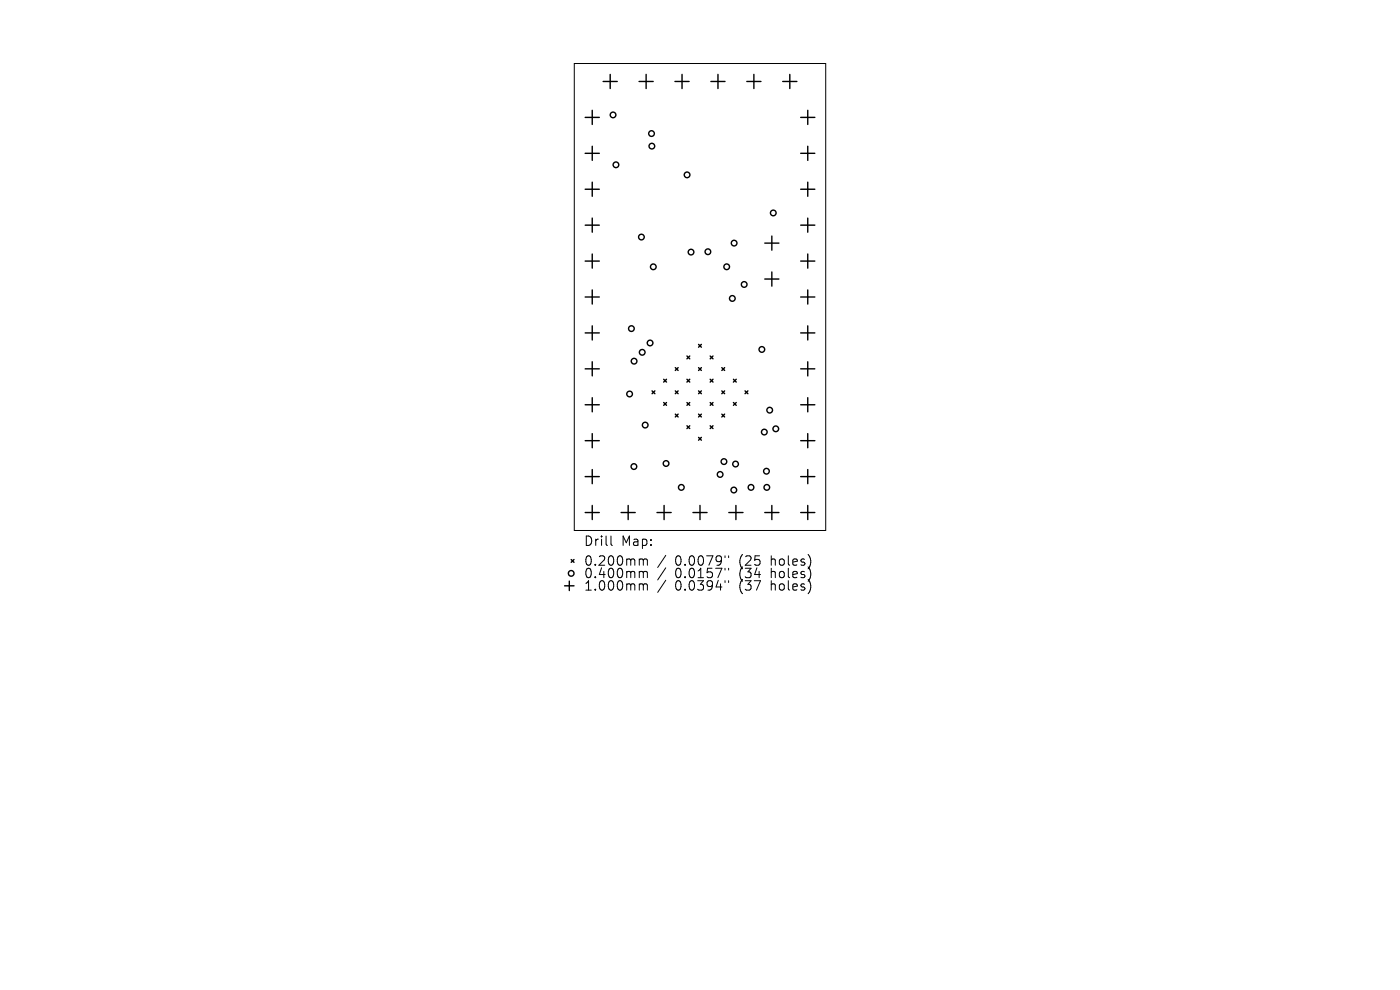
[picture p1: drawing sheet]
<svg xmlns="http://www.w3.org/2000/svg" width="297mm" height="210mm" viewBox="0 0 297 210" stroke-linecap="round" stroke-linejoin="round" font-family="sans-serif">
<defs><g id="words">
<g font-size="2.8">
<text x="123.8" y="116.1">Drill</text>
<text x="131.8" y="116.1">Map:</text>
<text x="123.8" y="120.3">0.200mm</text>
<text x="123.8" y="122.9">0.400mm</text>
<text x="123.8" y="125.6">1.000mm</text>
<text x="143.2" y="120.3">0.0079&quot;</text>
<text x="143.2" y="122.9">0.0157&quot;</text>
<text x="143.2" y="125.6">0.0394&quot;</text>
<text x="156.9" y="120.3">(25</text>
<text x="156.9" y="122.9">(34</text>
<text x="156.9" y="125.6">(37</text>
<text x="163.8" y="120.3">holes)</text>
<text x="163.8" y="122.9">holes)</text>
<text x="163.8" y="125.6">holes)</text>
</g>
</g></defs>
<g fill="none" stroke="#000" stroke-width=".21">
<path d="M121.8 13.5h53.4v99h-53.4zM129.6 113.7v1.7l.3 .3M135.9 118.6l.5 .1 .1 .2M136.5 118.9l.3-.3 .4 .1 .1 1.2M136.5 118.9v1M141.2 117.8l-1.7 2.6M153.8 117.9v.4M154.6 117.9v.4M135.9 121.2h.3l.3 .3M135.9 123.9h.3l.3 .2M136.5 121.5v1M136.5 124.1v1.1"/>
<path d="M136.5 121.5l.3-.3 .4 .1 .1 1.2M136.5 124.1l.3-.2h.4l.1 1.3M141.2 120.4l-1.7 2.6M141.2 123.1l-1.7 2.6M153.8 120.5v.4M153.8 123.2v.4M154.6 120.5v.4M154.6 123.2v.4"/>
</g>
<g fill="none" stroke="#000" stroke-width=".3">
<path d="M128 17.3h3M129.5 15.8v3M135.6 17.3h3M137.1 15.8v3M143.2 17.3h3M144.7 15.8v3M150.8 17.3h3M152.3 15.8v3M158.4 17.3h3M159.9 15.8v3M166.1 17.3h3M167.6 15.8v3"/>
<path d="M124.1 24.9h3M124.1 32.5h3M125.6 23.4v3M125.6 31v3M125.6 38.6v3M169.9 24.9h3M169.9 32.5h3M171.4 23.4v3M171.4 31v3M171.4 38.6v3M124.1 40.1h3M124.1 47.8h3"/>
<path d="M124.1 55.4h3M125.6 46.3v3M125.6 53.9v3M162.2 51.6h3M162.2 59.2h3M163.7 50.1v3M163.7 57.7v3M169.9 40.1h3M169.9 47.8h3M169.9 55.4h3M171.4 46.3v3M171.4 53.9v3"/>
<path d="M124.1 63h3M124.1 70.6h3M124.1 78.2h3M125.6 61.5v3M125.6 69.1v3M125.6 76.7v3M143.3 78l.6 .6M143.9 78l-.6 .6M145.7 75.5l.6 .6M146.3 75.5l-.6 .6M148.2 78l.6 .6M148.2 73.1l.6 .6"/>
<path d="M148.8 73.1l-.6 .6M148.8 78l-.6 .6M150.7 75.5l.6 .6M151.3 75.5l-.6 .6M153.1 78l.6 .6M153.7 78l-.6 .6M169.9 63h3M169.9 70.6h3M169.9 78.2h3M171.4 61.5v3M171.4 69.1v3M171.4 76.7v3"/>
<path d="M124.1 85.9h3M124.1 93.5h3M125.6 84.4v3M125.6 92v3M125.6 99.6v3M138.3 82.9l.6 .6M138.9 82.9l-.6 .6M140.8 85.4l.6 .6M140.8 80.5l.6 .6M141.4 80.5l-.6 .6M141.4 85.4l-.6 .6M143.3 82.9l.6 .6"/>
<path d="M143.3 87.8l.6 .6M143.9 82.9l-.6 .6M143.9 87.8l-.6 .6M145.7 85.4l.6 .6M145.7 80.5l.6 .6M145.7 90.3l.6 .6M146.3 80.5l-.6 .6M146.3 85.4l-.6 .6M146.3 90.3l-.6 .6M148.2 87.8l.6 .6M148.2 82.9l.6 .6M148.2 92.8l.6 .6"/>
<path d="M148.8 82.9l-.6 .6M148.8 87.8l-.6 .6M148.8 92.8l-.6 .6M150.7 90.3l.6 .6M150.7 85.4l.6 .6M150.7 80.5l.6 .6M151.3 80.5l-.6 .6M151.3 85.4l-.6 .6M151.3 90.3l-.6 .6M153.1 87.8l.6 .6M153.1 82.9l.6 .6M153.7 82.9l-.6 .6"/>
<path d="M153.7 87.8l-.6 .6M155.6 85.4l.6 .6M155.6 80.5l.6 .6M156.2 80.5l-.6 .6M156.2 85.4l-.6 .6M158.1 82.9l.6 .6M158.7 82.9l-.6 .6M169.9 85.9h3M169.9 93.5h3M171.4 84.4v3M171.4 92v3M171.4 99.6v3"/>
<path d="M121.2 118.7l.6 .6M121.8 118.7l-.6 .6M124.1 101.1h3M124.1 108.7h3M125.6 107.2v3M131.8 108.7h3M133.3 107.2v3M139.4 108.7h3M140.9 107.2v3M147 108.7h3M148.5 107.2v3M154.6 108.7h3"/>
<path d="M156.1 107.2v3M162.2 108.7h3M163.7 107.2v3M169.9 101.1h3M169.9 108.7h3M171.4 107.2v3M119.8 124.3h2M120.8 123.3v2"/>
<circle cx="130.1" cy="24.4" r=".6"/>
<circle cx="130.7" cy="35" r=".6"/>
<circle cx="138.2" cy="28.3" r=".6"/>
<circle cx="138.3" cy="31" r=".6"/>
<circle cx="145.8" cy="37.1" r=".6"/>
<circle cx="136.1" cy="50.3" r=".6"/>
<circle cx="138.6" cy="56.6" r=".6"/>
<circle cx="146.6" cy="53.5" r=".6"/>
<circle cx="150.2" cy="53.4" r=".6"/>
<circle cx="154.2" cy="56.6" r=".6"/>
<circle cx="155.7" cy="51.6" r=".6"/>
<circle cx="164" cy="45.2" r=".6"/>
<circle cx="133.9" cy="69.7" r=".6"/>
<circle cx="134.5" cy="76.6" r=".6"/>
<circle cx="136.2" cy="74.7" r=".6"/>
<circle cx="137.9" cy="72.8" r=".6"/>
<circle cx="155.4" cy="63.3" r=".6"/>
<circle cx="157.9" cy="60.3" r=".6"/>
<circle cx="161.6" cy="74.1" r=".6"/>
<circle cx="133.6" cy="83.6" r=".6"/>
<circle cx="134.5" cy="99" r=".6"/>
<circle cx="136.9" cy="90.2" r=".6"/>
<circle cx="141.3" cy="98.3" r=".6"/>
<circle cx="153.6" cy="97.9" r=".6"/>
<circle cx="156" cy="98.4" r=".6"/>
<circle cx="162.1" cy="91.7" r=".6"/>
<circle cx="162.6" cy="100" r=".6"/>
<circle cx="163.3" cy="87" r=".6"/>
<circle cx="164.6" cy="91" r=".6"/>
<circle cx="144.5" cy="103.4" r=".6"/>
<circle cx="152.8" cy="100.6" r=".6"/>
<circle cx="155.7" cy="103.9" r=".6"/>
<circle cx="159.3" cy="103.4" r=".6"/>
<circle cx="162.7" cy="103.4" r=".6"/>
<circle cx="121.2" cy="121.6" r=".6"/>
</g>
<use href="#words"/>
</svg>
